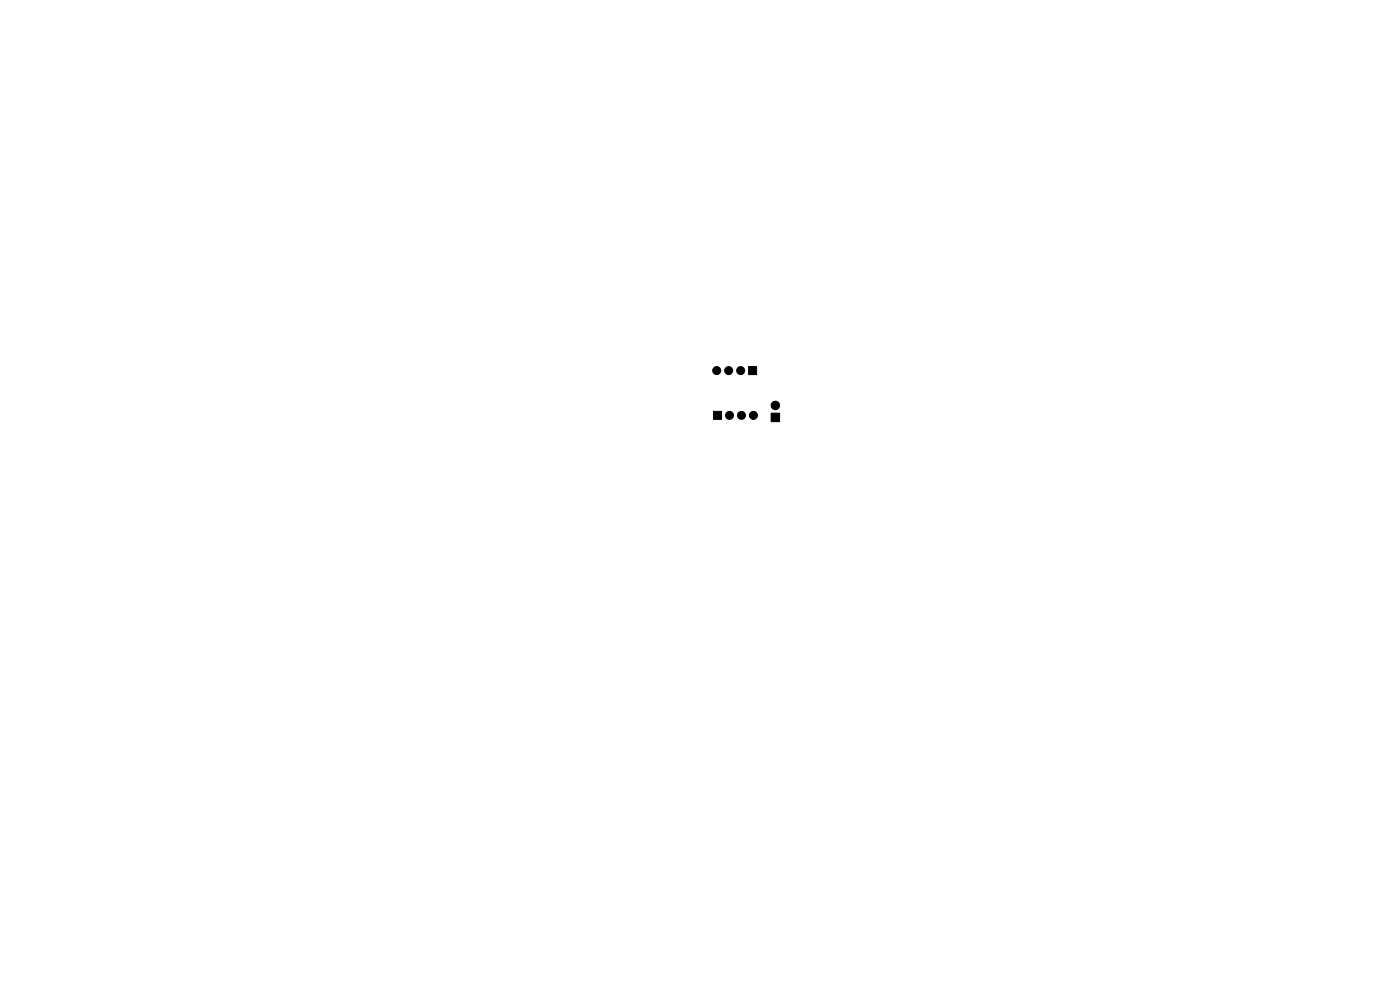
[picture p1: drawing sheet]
<svg xmlns="http://www.w3.org/2000/svg" width="297mm" height="210mm" viewBox="0 0 297 210" stroke-linecap="round" stroke-linejoin="round" font-family="sans-serif">
<g fill="#000" stroke="#000" stroke-width=".21">
<path d="M158.8 77.8h1.7v1.7h-1.7zM151.4 87.3h1.7v1.7h-1.7zM163.6 87.6h1.8v1.8h-1.8z"/>
<circle cx="152" cy="78.6" r=".85"/>
<circle cx="154.6" cy="78.6" r=".85"/>
<circle cx="157.1" cy="78.6" r=".85"/>
<circle cx="154.8" cy="88.1" r=".85"/>
<circle cx="157.3" cy="88.1" r=".85"/>
<circle cx="159.8" cy="88.1" r=".85"/>
<circle cx="164.5" cy="86" r=".9"/>
</g>
</svg>
